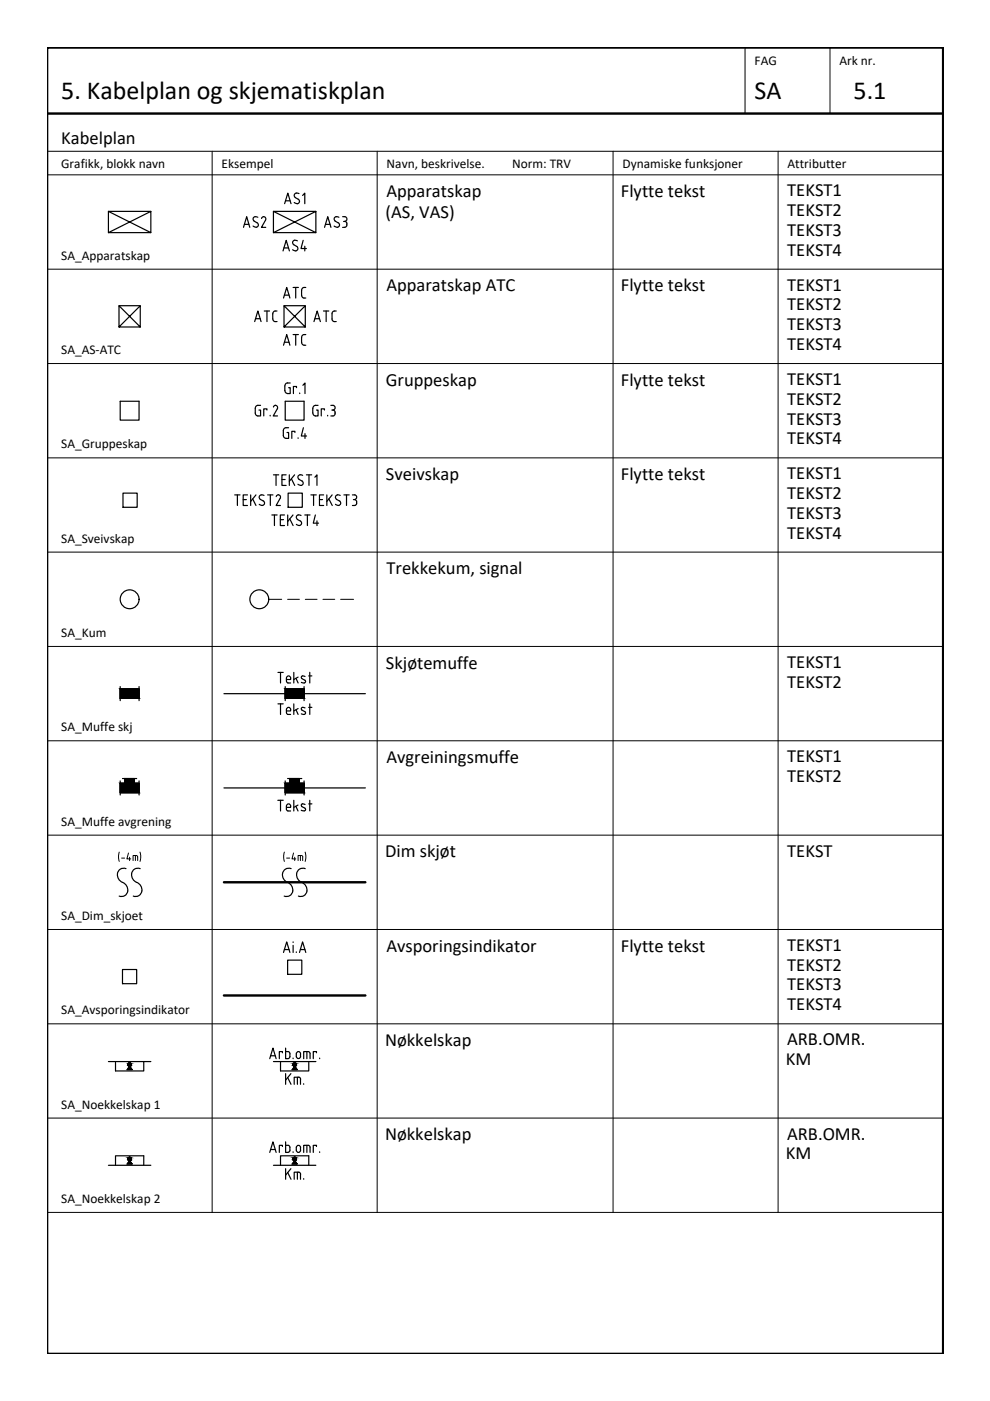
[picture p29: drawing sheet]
<svg xmlns="http://www.w3.org/2000/svg" width="210mm" height="297mm" viewBox="0 0 210 297" stroke-linecap="round" stroke-linejoin="round" font-family="sans-serif">
<defs><g id="words">
<g font-size="5.5">
<text x="13" y="21.1">5. Kabelplan og skjematiskplan</text>
<text x="160" y="21.1">SA</text>
<text x="181" y="21.1">5.1</text>
</g>
<g font-size="3.9">
<text x="13" y="30.6">Kabelplan</text>
<text x="81.9" y="41.7">Apparatskap</text>
<text x="131.6" y="41.7">Flytte tekst</text>
<text x="166.9" y="41.6">TEKST1</text>
<text x="81.7" y="46.2">(AS, VAS)</text>
<text x="166.9" y="45.8">TEKST2</text>
<text x="166.9" y="50">TEKST3</text>
<text x="166.9" y="54.2">TEKST4</text>
<text x="81.9" y="61.8">Apparatskap ATC</text>
<text x="131.6" y="61.8">Flytte tekst</text>
<text x="166.9" y="61.6">TEKST1</text>
<text x="166.9" y="65.8">TEKST2</text>
<text x="166.9" y="70">TEKST3</text>
<text x="166.9" y="74.2">TEKST4</text>
<text x="81.8" y="81.8">Gruppeskap</text>
<text x="131.6" y="81.8">Flytte tekst</text>
<text x="166.9" y="81.6">TEKST1</text>
<text x="166.9" y="85.8">TEKST2</text>
<text x="166.9" y="90">TEKST3</text>
<text x="166.9" y="94.2">TEKST4</text>
<text x="81.8" y="101.8">Sveivskap</text>
<text x="131.6" y="101.8">Flytte tekst</text>
<text x="166.9" y="101.6">TEKST1</text>
<text x="166.9" y="105.8">TEKST2</text>
<text x="166.9" y="110">TEKST3</text>
<text x="166.9" y="114.2">TEKST4</text>
<text x="82" y="121.7">Trekkekum, signal</text>
<text x="81.8" y="141.8">Skjøtemuffe</text>
<text x="166.9" y="141.6">TEKST1</text>
<text x="166.9" y="145.8">TEKST2</text>
<text x="81.9" y="161.8">Avgreiningsmuffe</text>
<text x="166.9" y="161.6">TEKST1</text>
<text x="166.9" y="165.8">TEKST2</text>
<text x="81.6" y="181.7">Dim skjøt</text>
<text x="166.9" y="181.6">TEKST</text>
<text x="81.9" y="201.7">Avsporingsindikator</text>
<text x="131.6" y="201.7">Flytte tekst</text>
<text x="166.9" y="201.6">TEKST1</text>
<text x="166.9" y="205.8">TEKST2</text>
<text x="166.9" y="210">TEKST3</text>
<text x="166.9" y="214.2">TEKST4</text>
<text x="81.6" y="221.7">Nøkkelskap</text>
<text x="166.9" y="221.6">ARB.OMR.</text>
<text x="166.6" y="225.8">KM</text>
<text x="81.6" y="241.7">Nøkkelskap</text>
<text x="166.6" y="245.8">KM</text>
<text x="166.9" y="241.6">ARB.OMR.</text>
</g>
<g font-size="2.8">
<text x="160" y="13.9">FAG</text>
<text x="178" y="13.9">Ark nr.</text>
<text x="13" y="35.6">Grafikk, blokk navn</text>
<text x="47" y="35.6">Eksempel</text>
<text x="82" y="35.6">Navn, beskrivelse.</text>
<text x="108.6" y="35.6">Norm: TRV</text>
<text x="132" y="35.6">Dynamiske funksjoner</text>
<text x="167" y="35.6">Attributter</text>
<text x="13" y="55.1">SA_Apparatskap</text>
<text x="13" y="75.1">SA_AS-ATC</text>
<text x="13" y="95.1">SA_Gruppeskap</text>
<text x="13" y="115.1">SA_Sveivskap</text>
<text x="13" y="135.1">SA_Kum</text>
<text x="13" y="155.1">SA_Muffe skj</text>
<text x="13" y="175.1">SA_Muffe avgrening</text>
<text x="13" y="195.1">SA_Dim_skjoet</text>
<text x="13" y="215.1">SA_Avsporingsindikator</text>
<text x="13" y="235.1">SA_Noekkelskap 1</text>
<text x="13" y="255.1">SA_Noekkelskap 2</text>
</g>
</g></defs>
<!-- layer: RAMME -->
<path d="M10 10.1h190v276.9h-190zM10 24.1h189.9" fill="none" stroke="#000" stroke-width=".51"/>
<!-- layer: RAMME SYMBOLER -->
<g fill="none" stroke="#000" stroke-width=".21">
<path d="M158 10.1v14M176 10.1v14M10 32.1h189.9M10 37.1h189.9M45 32.1v225M80 32.1v225M130 32.1v225M165 32.1v225M10 57.1h189.9M10 77.1h189.9M10 97.1h189.9M10 117.1h189.9"/>
<path d="M10 137.1h189.9M10 157.1h189.9M10 177.1h189.9M10 197.1h189.9M10 217.1h189.9M10 237.1h189.9M10 257.1h189.9"/>
</g>
<!-- layer: SIG-KABLER -->
<path d="M47.5 147.1h30M47.5 167.1h30" fill="none" stroke="#000" stroke-width=".25"/>
<!-- layer: SIG-SPOR enlinje -->
<path d="M47.5 187.1h30M47.5 211.1h30" fill="none" stroke="#000" stroke-width=".51"/>
<!-- layer: SIG-Komponenter -->
<g fill="none" stroke="#000" stroke-width=".25">
<path d="M26.1 104.5h3v3.1h-3zM61.1 104.5h3v3.1h-3zM25.5 146.1h4v2h-4zM25.5 145.6v3M25.5 148.1h4M25.5 146.1h4M25.5 148h4M25.5 147.9h4M25.5 147.8h4M25.5 147.7h4M25.5 147.6h4M25.5 147.5h4"/>
<path d="M25.5 147.4h4M25.5 147.3h4M25.5 147.2h4M25.5 147.1h4M25.5 147h4M25.5 146.9h4M25.5 146.8h4M25.5 146.7h4M25.5 146.6h4M25.5 146.5h4M25.5 146.4h4M25.5 146.3h4"/>
<path d="M25.5 146.2h4M29.5 145.6v3M60.5 146.1h4v2h-4zM60.5 145.6v3M60.5 148.1h4M60.5 146.1h4M60.5 148h4M60.5 147.9h4M60.5 147.8h4M60.5 147.7h4M60.5 147.6h4M60.5 147.5h4"/>
<path d="M60.5 147.4h4M60.5 147.3h4M60.5 147.2h4M60.5 147.1h4M60.5 147h4M60.5 146.9h4M60.5 146.8h4M60.5 146.7h4M60.5 146.6h4M60.5 146.5h4M60.5 146.4h4M60.5 146.3h4"/>
<path d="M60.5 146.2h4M64.5 145.6v3M25.5 166.1h1v-1h2v1h1v2h-4zM25.5 165.6v3M25.5 168.1h4M25.5 166.1h4M25.5 168h4M25.5 167.9h4M25.5 167.8h4M25.5 167.7h4M25.5 167.6h4M25.5 167.5h4"/>
<path d="M25.5 167.4h4M25.5 167.3h4M25.5 167.2h4M25.5 167.1h4M25.5 167h4M25.5 166.9h4M25.5 166.8h4M25.5 166.7h4M25.5 166.6h4M25.5 166.5h4M25.5 166.4h4M25.5 166.3h4"/>
<path d="M25.5 166.2h4M26 165.1h3M26.5 165.1v1M26.6 165.1v1M26.7 165.1v1M26.8 165.1v1M26.9 165.1v1M27 165.1v1M27.1 165.1v1M27.2 165.1v1M27.3 165.1v1M27.4 165.1v1"/>
<path d="M27.5 165.1v1M27.6 165.1v1M27.7 165.1v1M27.8 165.1v1M27.9 165.1v1M28 165.1v1M28.1 165.1v1M28.2 165.1v1M28.3 165.1v1M28.4 165.1v1M28.5 165.1v1M29.5 165.6v3"/>
<path d="M60.5 166.1h1v-1h2v1h1v2h-4zM60.5 168.1h4M60.5 166.1h4M60.5 168h4M60.5 167.9h4M60.5 167.8h4M60.5 167.7h4M60.5 167.6h4M60.5 167.5h4M60.5 167.4h4M60.5 167.3h4M60.5 167.2h4"/>
<path d="M60.5 167.1h4M60.5 167h4M60.5 166.9h4M60.5 166.8h4M60.5 166.7h4M60.5 166.6h4M60.5 166.5h4M60.5 166.4h4M60.5 166.3h4M60.5 166.2h4M60.5 165.6v3M61 165.1h3"/>
<path d="M61.5 165.1v1M61.6 165.1v1M61.7 165.1v1M61.8 165.1v1M61.9 165.1v1M62 165.1v1M62.1 165.1v1M62.2 165.1v1M62.3 165.1v1M62.4 165.1v1M62.5 165.1v1M62.6 165.1v1"/>
<path d="M62.7 165.1v1M62.8 165.1v1M62.9 165.1v1M63 165.1v1M63.1 165.1v1M63.2 165.1v1M63.3 165.1v1M63.4 165.1v1M63.5 165.1v1M64.5 165.6v3M26 187.1a1.54 1.54 0 0 1 1.1 1.5 1.54 1.54 0 0 1-1.2 1.5l-.6-.1M26.7 184.2a1.47 1.47 0 0 0-1.8 .8 1.47 1.47 0 0 0 .7 1.9l.4 .2"/>
<path d="M29 187.1a1.77 1.77 0 0 1 1.1 1.8M29.7 184.2a1.47 1.47 0 0 0-1.8 .8 1.47 1.47 0 0 0 .7 1.9l.4 .2M30.1 188.9a1.32 1.32 0 0 1-1.8 1.1M61 187.1a1.54 1.54 0 0 1 1.1 1.5 1.54 1.54 0 0 1-1.2 1.5l-.6-.1M61.7 184.2a1.47 1.47 0 0 0-1.8 .8 1.47 1.47 0 0 0 .7 1.9l.4 .2M64 187.1a1.54 1.54 0 0 1 1.1 1.5 1.54 1.54 0 0 1-1.2 1.5l-.6-.1M64.7 184.2a1.47 1.47 0 0 0-1.8 .8 1.47 1.47 0 0 0 .7 1.9l.4 .2M26 205.6h3v3h-3zM61 203.6h3v3h-3z"/>
<circle cx="27.5" cy="127.1" r="2"/>
<circle cx="55" cy="127.1" r="2"/>
</g>
<!-- layer: SIG_ATT_Tekst25 -->
<g fill="none" stroke="#000" stroke-width=".25">
<path d="M51.6 48.2l.7-2.3 .7 2.3M51.8 47.6h1M53.9 46.9l.6 .3a.53 .53 0 0 1 .2 .8 .53 .53 0 0 1-.8 .1l-.2-.2M54.7 46.1a.56 .56 0 0 0-.9 0 .56 .56 0 0 0 .1 .8M55.5 46.3a.47 .47 0 0 1 .6-.3 .47 .47 0 0 1 .2 .7l-.9 1.5h.9M60 53.2l.7-2.2 .7 2.2M60.2 52.6h1M60.3 43.2l.7-2.3 .7 2.3M60.5 42.6h1M62 52.9l.7 .3M62.4 42.9l.7 .3M62.6 41.9l.7 .3a.51 .51 0 0 1 .2 .6 .51 .51 0 0 1-.5 .4"/>
<path d="M62.9 52.2a.51 .51 0 0 1 .3 .6 .51 .51 0 0 1-.5 .4M63.1 51.1a.56 .56 0 0 0-.9-.1 .56 .56 0 0 0 .1 .9l.6 .3M63.4 41a.57 .57 0 0 0-.8 .1 .57 .57 0 0 0 0 .8M64.2 41.5l.4-.6v2.3M64.3 51l-.5 1.7h1.2M64.6 52.2v1M68.8 48.2l.7-2.3 .7 2.3M69 47.6h1M70.8 47.9l.7 .3M71.1 46.9l.6 .3a.51 .51 0 0 1 .3 .6 .51 .51 0 0 1-.5 .4M71.9 46.1a.56 .56 0 0 0-.9 0 .56 .56 0 0 0 .1 .8M72.6 45.9h.5a.5 .5 0 0 1 .5 .5 .5 .5 0 0 1-.5 .5l.4 .3 .1 .2"/>
<path d="M72.9 47h.2M73.5 47.4v.3M73.6 47.7l-.3 .4-.7 .1M54 68.2l.7-2.3 .7 2.3M54.2 67.6h1M56 65.9h1.1M56.6 65.9v2.3M58.7 65.9l-.6 .1-.2 .2a1.91 1.91 0 0 0 .2 1.9l.6 .1M60.1 63.2l.7-2.3 .7 2.3M60.1 73.2l.7-2.3 .7 2.3M60.3 62.6h1M60.3 72.6h1"/>
<path d="M62.1 60.9h1.2M62.1 70.9h1.2M62.7 60.9v2.3M62.7 70.9v2.3M63.9 61.5v1.1M63.9 71.5v1.1M64 62.6l.2 .5 .6 .1M64 72.6l.2 .5 .6 .1M64.8 60.9l-.6 .1-.2 .5M64.8 70.9l-.6 .1-.2 .5M66.6 68.2l.6-2.3 .7 2.3M66.8 67.6h.9"/>
<path d="M68.6 65.9h1.1M69.2 65.9v2.3M70.9 65.9h.4M70.9 68.2h.4M70.9 65.9l-.3 .1a1.94 1.94 0 0 0-.1 1.9l.4 .3M54.7 85.9h.5M54.7 85.9a.6 .6 0 0 0-.6 .7v1a.6 .6 0 0 0 .6 .6M54.9 86.9h.3v1.3h-.5M56.6 86.9v-.2h-.7v1.5M57.3 88.1v.1M58 86.3a.47 .47 0 0 1 .6-.3 .47 .47 0 0 1 .2 .7l-.9 1.5h.9M60.1 92.3a.6 .6 0 0 0 .5 .6"/>
<path d="M60.4 81.8v1M60.9 91.7h.3v1.2h-.6M61.2 82.2h.3v1.2h-.5a.64 .64 0 0 1-.6-.6M61.2 90.7h-.6a.6 .6 0 0 0-.5 .6v1M61.5 81.2h-.5a.6 .6 0 0 0-.6 .6M62.5 91.7v-.3h-.6v1.5M62.9 82.2v-.3h-.7v1.5M63.2 92.8v.1M63.5 83.3v.1M64.2 81.7l.5-.5v2.2M64.3 90.7l-.4 1.7h1.1M64.7 91.9v1"/>
<path d="M67.4 85.9h-.5a.63 .63 0 0 0-.6 .7v1a.6 .6 0 0 0 .6 .6h.5v-1.3h-.3M68.8 86.9v-.2h-.7v1.5M69.5 88.1v.1M70.1 85.9h.5a.5 .5 0 0 1 .5 .5 .5 .5 0 0 1-.5 .5M70.4 86.9h.2M70.6 86.9l.4 .3 .1 .2M71 87.4v.3M71.1 87.7l-.3 .4-.7 .1M49.8 104.9h1.1M50.3 104.9v2.3M51.6 105.9h.6M52.5 104.9h-.9v2.3h.9"/>
<path d="M53.1 104.9v2.3M53.6 105.8l.7 1.4M54.3 104.9l-1.2 1.4M55 106.9l.6 .3M55.2 105.9l.6 .3M55.4 104.9a.51 .51 0 0 0-.4 .4 .51 .51 0 0 0 .2 .6M55.4 104.9l.6 .1M55.8 106.2a.51 .51 0 0 1 .3 .6 .51 .51 0 0 1-.5 .4M56.7 104.9h1.2M57.3 104.9v2.3M57.6 109.2h1.2M58 100.7h1.1"/>
<path d="M58.2 109.2v2.2M58.5 100.7v2.2M58.6 105.3a.47 .47 0 0 1 .6-.3 .47 .47 0 0 1 .2 .7M59.4 105.7l-.9 1.5h1M59.4 110.2h.7M59.8 101.7h.7M60.3 109.2h-.9v2.2h.9M60.7 100.7h-.9v2.2h.9M61 109.2v2.2M61.3 100.7v2.2M61.4 110l.7 1.4M61.8 101.5l.7 1.4"/>
<path d="M62.1 109.2l-1.1 1.4M62.5 100.7l-1.2 1.4M63.1 110.1l.6 .4a.58 .58 0 0 1 0 .9 .58 .58 0 0 1-.9-.2M63.8 109.3a.56 .56 0 0 0-.8 0 .56 .56 0 0 0 .1 .8M64.2 100.8a.57 .57 0 0 0-.9 0 .57 .57 0 0 0 .1 .8l.6 .4a.52 .52 0 0 1 .2 .8 .52 .52 0 0 1-.8 0l-.2-.1M64.6 109.2h1.1M65 100.7h1.1M65.2 109.2v2.2M65.5 100.7v2.2M65.9 104.9h1.2M66.5 104.9v2.3M66.8 101.2l.4-.5v2.2"/>
<path d="M66.9 109.2l-.5 1.7h1.1M67.2 110.4v1M67.7 105.9h.7M68.6 104.9h-.9v2.3h.9M69.3 104.9v2.3M69.7 105.8l.7 1.4M70.4 104.9l-1.1 1.4M71.1 106.9l.7 .3M71.4 105.9l.6 .3a.51 .51 0 0 1 .2 .6 .51 .51 0 0 1-.4 .4M71.6 104.9l.5 .1M71.6 104.9a.51 .51 0 0 0-.5 .4 .51 .51 0 0 0 .3 .6M72.9 104.9h1.1"/>
<path d="M73.5 104.9v2.3M74.7 104.9h.5M74.9 105.9h.3M75.2 104.9a.5 .5 0 0 1 .4 .5 .5 .5 0 0 1-.4 .5M75.2 105.9l.4 .3v.2M75.6 106.4v.3M75.6 106.7l-.2 .4-.7 .1M58.9 142.6h1.1M58.9 149.2h1.1M59.5 142.6v2.2M59.5 149.2v2.3M61.6 143.8v.3h-.9"/>
<path d="M61.6 150.5v.2h-.9M61.6 143.8a.45 .45 0 0 0-.3-.5 .45 .45 0 0 0-.5 .3v1l.3 .2h.5M61.6 150.5a.45 .45 0 0 0-.3-.5 .45 .45 0 0 0-.5 .2 1.23 1.23 0 0 0 .1 1.2l.7 .1M62.3 142.6v2.2M62.3 149.2v2.3M62.8 143.8l.4 1M62.8 150.5l.4 1M63.2 143.6l-.9 .5M63.2 150.2l-.9 .5M63.9 151.3l.6 .2M64.2 143.3l-.2 .1-.1 .3 .7 .5 .2 .3-.3 .3-.6-.1M64.2 150h-.2l-.1 .4 .7 .5"/>
<path d="M64.2 143.3l.5 .1M64.2 150l.5 .1M64.6 150.9l.2 .3-.3 .3M65.4 143.3h.7M65.4 150h.7M65.7 142.5v2.3M65.7 149.2v2.3M58.9 169.7h1.1M59.5 169.7v2.2M60.7 171.6l.4 .3M61 171.9h.6M61.6 170.9v.3h-.9"/>
<path d="M61.6 170.9a.46 .46 0 0 0-.4-.5 .46 .46 0 0 0-.5 .5v.7M62.3 169.7v2.2M62.7 170.9l.5 1M63.2 170.7l-.9 .5M64 171l.6 .3M64.2 170.4l-.3 .2 .1 .4M64.2 170.4l.5 .2M64.6 171.3l.2 .4a.58 .58 0 0 1-.9 .1M65.4 170.4h.7M65.7 169.7v2.2M62.1 199.7v.1M60.1 201.9l.7-2.2 .7 2.2"/>
<path d="M60.3 201.3h1M62.1 200.4v1.5M62.8 201.8v.1M63.5 201.9l.7-2.2 .6 2.2M63.7 201.3h.9M57.2 224.5l.7-2.3 .6 2.3M57.4 223.8h.9M59.9 223.2v-.2h-.7v1.5M60.6 222.2v2.3h.5M60.6 223h.7l.2 .4M60.6 227.6v2.3M61 228.5l.7 1.4"/>
<path d="M61.5 223.4l-.1 .8-.3 .2M61.7 227.6l-1.1 1.4M62.1 224.3v.2M63 223a.46 .46 0 0 1 .7 .5v.4a.46 .46 0 0 1-.4 .5 .46 .46 0 0 1-.5-.4v-.5zM63.1 228.4v1.5M63.3 228.4h-.9v1.5M63.3 228.4l.4 .2v.2v1.1M64.4 229.8v.1M65.1 223v1.5M65.7 223.4v1.1M65.7 223.4l-.2-.4h-1.1v1.5M67.1 223.2v-.2h-.7v1.5"/>
<path d="M67.8 224.3v.2M57.2 244.3l.7-2.2 .6 2.2M57.4 243.7h.9M59.9 243.1v-.3h-.7v1.5M60.6 242.1v2.2h.5M60.6 242.8l.7 .1 .2 .4M60.6 247.8v2.2M61 248.6l.7 1.4M61.5 243.3l-.1 .8-.3 .2M61.7 247.8l-1.1 1.4M62.1 244.2v.1M62.4 250v-1.5h.9l.4 .2v1.3"/>
<path d="M63 242.9a.46 .46 0 0 1 .7 .4v.5a.46 .46 0 0 1-.4 .5 .46 .46 0 0 1-.5-.5v-.5zM63.1 248.5v1.5M64.4 249.9v.1M65.1 242.8v1.5M65.7 243.3v1M65.7 243.3l-.2-.4-1.1-.1v1.5M67.1 243.1v-.3h-.7v1.5M67.8 244.2v.1"/>
</g>
<!-- layer: SIG-SKAP -->
<g fill="#000" stroke="#000" stroke-width=".21">
<path d="M27.5 225.4h.1zM27.4 225.4h.2z"/>
<path d="M27.4 226.1l.6 .7zM27.4 226.1l.6 .7h-1z"/>
<path d="M27.4 225.4h.2zM27.3 225.4h.3z"/>
<path d="M27.4 226.1h.2zM27.4 226.1h.1z"/>
<path d="M27.3 225.4h.4zM27.2 225.4h.5z"/>
<path d="M27.3 226h.4zM27.3 226l.3 .1z"/>
<path d="M27.2 225.4l.6 .1zM27.2 225.4l.6 .1z"/>
<path d="M27.2 226h.5zM27.2 226h.5z"/>
<path d="M27.2 225.5l.6 .1zM27.2 225.5l.6 .1z"/>
<path d="M27.2 226h.6zM27.2 226h.5z"/>
<path d="M27.2 225.6h.6zM27.2 225.6h.6z"/>
<path d="M27.2 225.9h.6zM27.2 225.9l.6 .1z"/>
<path d="M27.1 225.6l.8 .1zM27.1 225.6l.8 .1z"/>
<path d="M27.1 225.8h.7zM27.1 225.8l.7 .1z"/>
<path d="M27.1 225.7l.8 .1zM27.1 225.7l.8 .1z"/>
<path d="M27.1 225.8h.8zM27.1 225.8h.7z"/>
<path d="M62.4 225.4h.2zM62.4 225.4h.2z"/>
<path d="M62.4 226.1l.6 .7zM62.4 226.1l.6 .7h-1z"/>
<path d="M62.4 225.4h.3zM62.3 225.4h.4z"/>
<path d="M62.4 226.1h.2zM62.4 226.1h.1z"/>
<path d="M62.3 225.4h.4zM62.3 225.4h.4z"/>
<path d="M62.3 226h.4zM62.3 226l.3 .1z"/>
<path d="M62.3 225.4l.5 .1zM62.3 225.4l.5 .1z"/>
<path d="M62.3 226h.4zM62.3 226h.4z"/>
<path d="M62.2 225.5l.6 .1zM62.2 225.5l.6 .1z"/>
<path d="M62.2 226h.6zM62.2 226h.5z"/>
<path d="M62.1 225.6h.7zM62.1 225.6h.7z"/>
<path d="M62.1 225.9h.7zM62.1 225.9l.7 .1z"/>
<path d="M62.1 225.6l.7 .1zM62.1 225.6l.7 .1z"/>
<path d="M62.1 225.8h.7zM62.1 225.8l.7 .1z"/>
<path d="M62.1 225.7l.7 .1zM62.1 225.7l.7 .1z"/>
<path d="M62.1 225.8h.7zM62.1 225.8h.7z"/>
<path d="M27.5 245.3l.1 .1zM27.4 245.4h.2z"/>
<path d="M27.4 246.1l.6 .7zM27.4 246.1l.6 .7h-1z"/>
<path d="M27.4 245.4h.2zM27.3 245.4h.3z"/>
<path d="M27.4 246.1h.2zM27.4 246.1h.1z"/>
<path d="M27.3 245.4h.4zM27.2 245.4h.5z"/>
<path d="M27.3 246h.4zM27.3 246l.3 .1z"/>
<path d="M27.2 245.4l.6 .1zM27.2 245.4l.6 .1z"/>
<path d="M27.2 246h.5zM27.2 246h.5z"/>
<path d="M27.2 245.5l.6 .1zM27.2 245.5l.6 .1z"/>
<path d="M27.2 246h.6zM27.2 246h.5z"/>
<path d="M27.2 245.6h.6zM27.2 245.6h.6z"/>
<path d="M27.2 245.9h.6zM27.2 245.9l.6 .1z"/>
<path d="M27.1 245.6l.8 .1zM27.1 245.6l.8 .1z"/>
<path d="M27.1 245.8h.7zM27.1 245.8l.7 .1z"/>
<path d="M27.1 245.7l.8 .1zM27.1 245.7l.8 .1z"/>
<path d="M27.1 245.8h.8zM27.1 245.8h.7z"/>
<path d="M62.4 245.3l.2 .1zM62.4 245.4h.2z"/>
<path d="M62.4 246.1l.6 .7zM62.4 246.1l.6 .7h-1z"/>
<path d="M62.4 245.4h.3zM62.3 245.4h.4z"/>
<path d="M62.4 246.1h.2zM62.4 246.1h.1z"/>
<path d="M62.3 245.4h.4zM62.3 245.4h.4z"/>
<path d="M62.3 246h.4zM62.3 246l.3 .1z"/>
<path d="M62.3 245.4l.5 .1zM62.3 245.4l.5 .1z"/>
<path d="M62.3 246h.4zM62.3 246h.4z"/>
<path d="M62.2 245.5l.6 .1zM62.2 245.5l.6 .1z"/>
<path d="M62.2 246h.6zM62.2 246h.5z"/>
<path d="M62.1 245.6h.7zM62.1 245.6h.7z"/>
<path d="M62.1 245.9h.7zM62.1 245.9l.7 .1z"/>
<path d="M62.1 245.6l.7 .1zM62.1 245.6l.7 .1z"/>
<path d="M62.1 245.8h.7zM62.1 245.8l.7 .1z"/>
<path d="M62.1 245.7l.7 .1zM62.1 245.7l.7 .1z"/>
<path d="M62.1 245.8h.7zM62.1 245.8h.7z"/>
</g>
<g fill="none" stroke="#000" stroke-width=".25">
<path d="M23 44.8v4.5l9-4.5h-9l9 4.5v-4.5M23 49.3h9M58 44.8v4.5l9-4.5h-9l9 4.5v-4.5M58 49.3h9M25.2 69.3v-4.5l4.5 4.5h-4.5l4.5-4.5v4.5M25.2 64.8h4.5M60.2 69.3v-4.5l4.5 4.5h-4.5l4.5-4.5v4.5M60.2 64.8h4.5M25.5 85.1h4v4h-4zM60.5 85.1h4v4h-4zM23 225.1h9M24.5 225.1v2h6v-2"/>
<path d="M27.2 225.5a.37 .37 0 0 1 .6 0 .37 .37 0 0 1-.3 .6l.5 .7h-1l.4-.7a.37 .37 0 0 1-.2-.6zM27.5 226.2l.3 .5h-.6zM27.5 226.4l.1 .2h-.3zM58 225.1h9M59.5 225.1v2h6v-2M62.5 226.2l.3 .5h-.7zM62.5 226.4l.1 .2h-.3zM62.5 226.1a.37 .37 0 0 0 .3-.6 .37 .37 0 0 0-.6 0 .37 .37 0 0 0 .2 .6l-.4 .7h1l-.5-.7M23 247.1h9M24.5 247.1v-2h6v2M27.2 245.5a.37 .37 0 0 1 .6 0 .37 .37 0 0 1-.3 .6l.5 .7h-1l.4-.7a.37 .37 0 0 1-.2-.6zM27.5 246.2l.3 .5h-.6z"/>
<path d="M27.5 246.4l.1 .2h-.3zM58 247.1h9M59.5 247.1v-2h6v2M62.5 246.2l.3 .5h-.7zM62.5 246.4l.1 .2h-.3zM62.5 246.1a.37 .37 0 0 0 .3-.6 .37 .37 0 0 0-.6 0 .37 .37 0 0 0 .2 .6l-.4 .7h1l-.5-.7"/>
<circle cx="27.5" cy="225.7" r=".26"/>
<circle cx="27.5" cy="225.7" r=".07"/>
<circle cx="27.5" cy="225.7" r=".18"/>
<circle cx="62.5" cy="225.7" r=".26"/>
<circle cx="62.5" cy="225.7" r=".07"/>
<circle cx="62.5" cy="225.7" r=".18"/>
<circle cx="27.5" cy="245.7" r=".26"/>
<circle cx="27.5" cy="245.7" r=".07"/>
<circle cx="27.5" cy="245.7" r=".18"/>
<circle cx="62.5" cy="245.7" r=".26"/>
<circle cx="62.5" cy="245.7" r=".07"/>
<circle cx="62.5" cy="245.7" r=".18"/>
</g>
<!-- layer: SIG-Komponenter -->
<g fill="#000" stroke="#000" stroke-width=".21">
<path d="M25.5 146.1l4 2v-2zM25.5 146.1l4 2h-4z"/>
<path d="M60.5 146.1l4 2v-2zM60.5 146.1l4 2h-4z"/>
<path d="M26.5 165.1l2 1v-1zM26.5 165.1l2 1h-2z"/>
<path d="M25.5 166.1l4 2v-2zM25.5 166.1l4 2h-4z"/>
<path d="M61.5 165.1l2 1v-1zM61.5 165.1l2 1h-2z"/>
<path d="M60.5 166.1l4 2v-2zM60.5 166.1l4 2h-4z"/>
</g>
<!-- layer: SIG-KABELKANAL -->
<path d="M57 127.1h2.7M61 127.1h2.5M64.7 127.1h2.5M68.5 127.1h2.5M72.2 127.1h2.8" fill="none" stroke="#000" stroke-width=".21"/>
<!-- layer: SIG_ATT_Tekst18 -->
<g fill="none" stroke="#000" stroke-width=".21">
<path d="M25.3 180.7l-.2 .7 .2 1.2M25.8 181.9h.6M27.2 180.9l-.3 1.2h.8M27.5 181.7v.8M28.2 182.5v-1.1h.7l.2 .1 .1 1M28.7 181.4v1.1M29.7 180.7l.1 .7-.1 1.2M60.3 180.7l-.2 .7 .2 1.2M60.8 181.9h.6M62.2 180.9l-.3 1.2h.8M62.5 181.7v.8M63.2 182.5v-1.1h.7l.3 .1v1"/>
<path d="M63.7 181.4v1.1M64.7 180.7l.1 .7-.1 1.2"/>
</g>
<use href="#words"/>
</svg>
